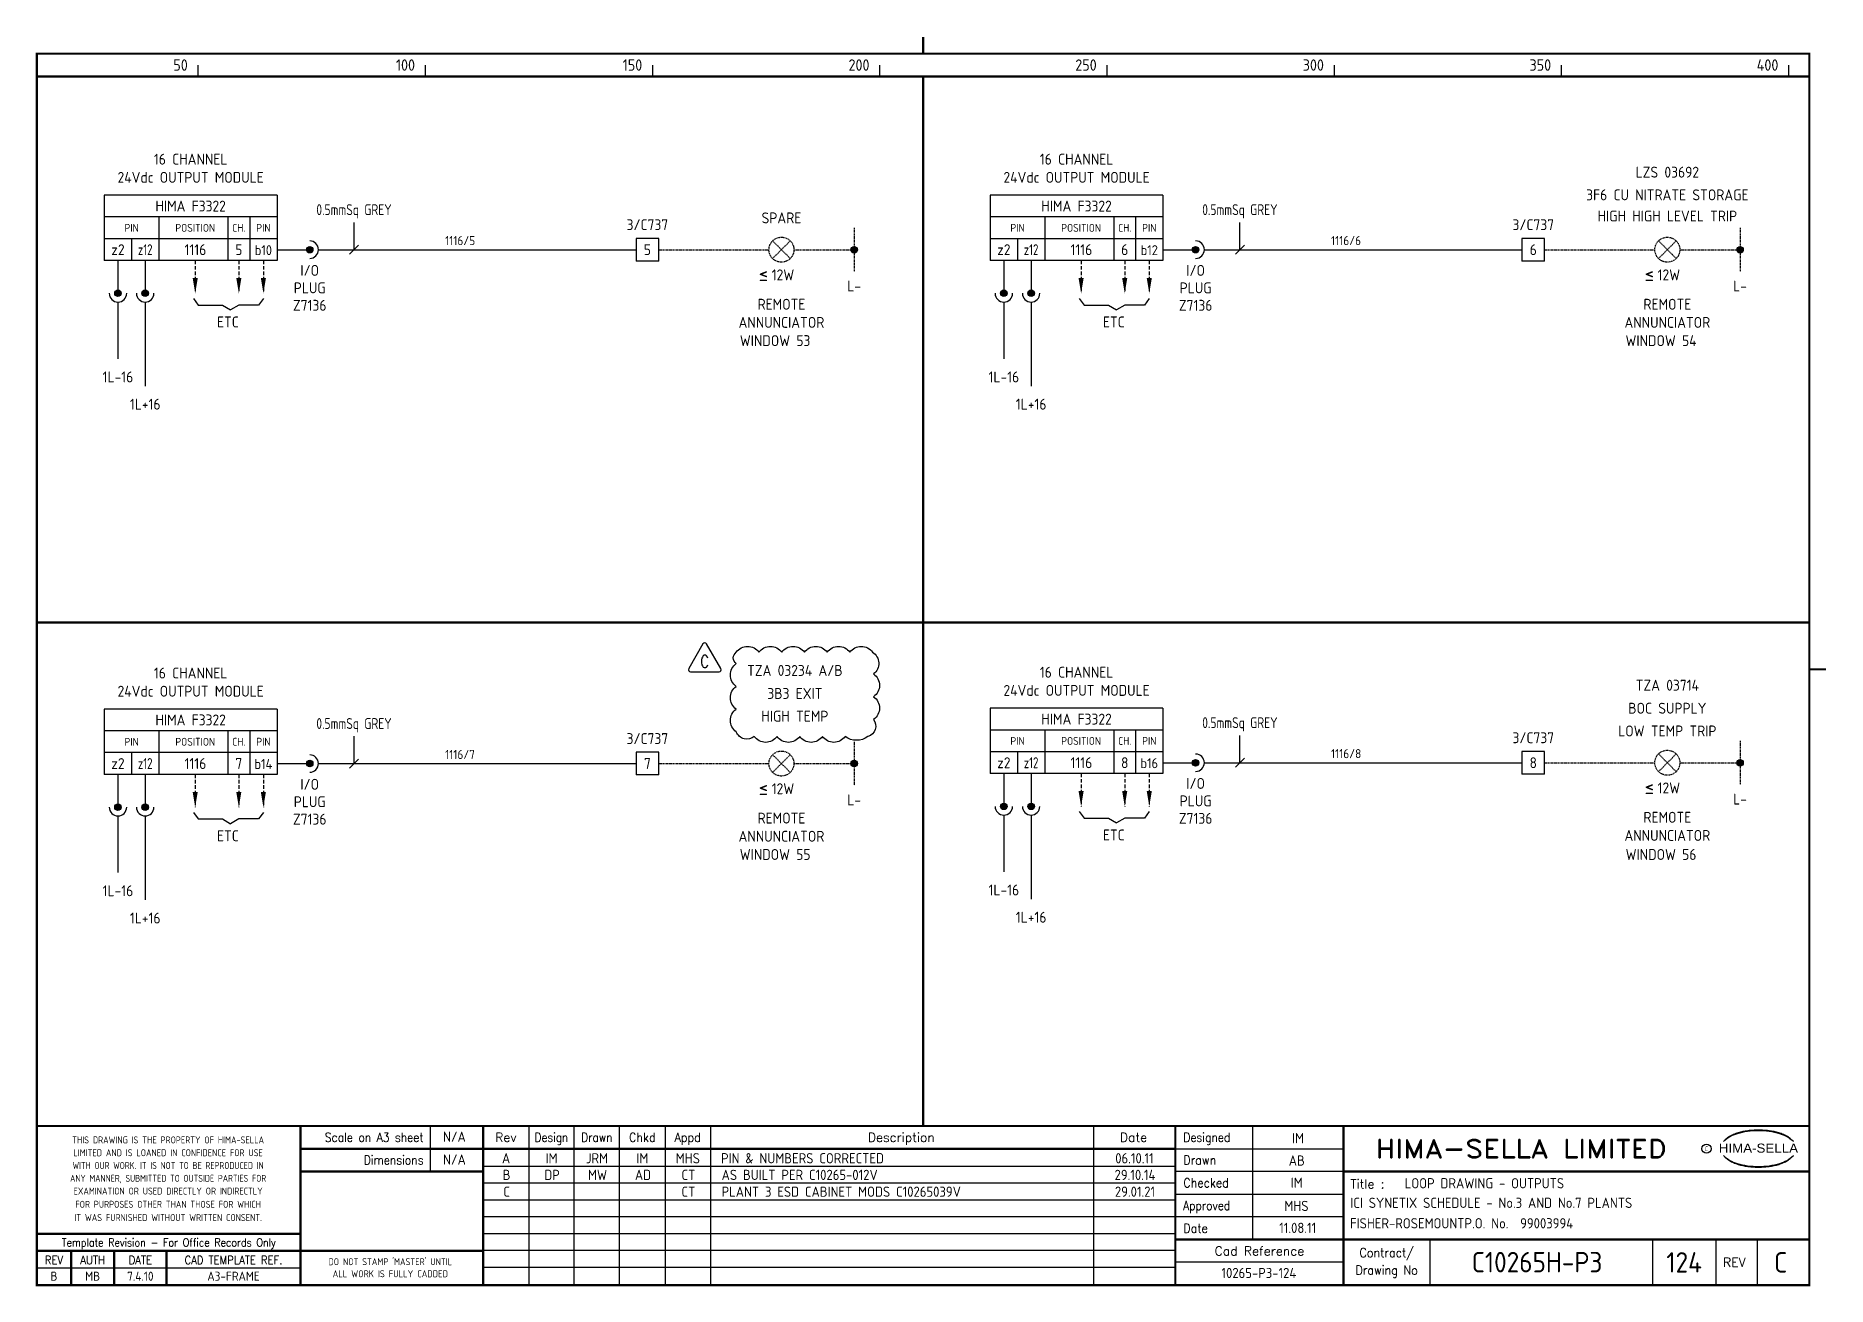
# Model space of a CAD drawing. Extents: x 14 to 408, y 0 to 275.
import ezdxf
from ezdxf.enums import TextEntityAlignment as Align

# ---------------------------------------------------------------- set-up
doc = ezdxf.new("R2010")
doc.units = 0
doc.header["$LTSCALE"] = 0.25
doc.header["$MEASUREMENT"] = 0
doc.linetypes.add('HIDDEN', pattern=[0.375, 0.25, -0.125])
doc.linetypes.add('HIDDEN2', pattern=[4.7625, 3.175, -1.5875])
doc.layers.get('0').update_dxf_attribs({"color": 41, "linetype": 'CONTINUOUS'})
for name, color, linetype in [('00-DRG_FRAME', 12, 'CONTINUOUS'), ('01-DRAW', 7, 'CONTINUOUS'), ('02-TEXT', 2, 'CONTINUOUS'), ('051-TEXT', 2, 'CONTINUOUS'), ('117', 7, 'CONTINUOUS'), ('117-TEXT', 2, 'CONTINUOUS')]:
    doc.layers.add(name, color=color, linetype=linetype)
doc.styles.add('ARIAL', font='arial.ttf', dxfattribs={"height": 2.5})
doc.styles.add('ISO', font='iso.shx')
doc.styles.add('ROMAND', font='ROMAND')
doc.styles.add('ROMANS', font='romans.shx')

msp = doc.modelspace()

# ---------------------------------------------------------------- texts
at = {"layer": '00-DRG_FRAME', "style": 'ISO'}
for s, p in [('50', (47.69, 267.75)), ('100', (97.69, 267.75)), ('150', (147.69, 267.75)), ('200', (197.69, 267.75)), ('250', (247.69, 267.75)), ('300', (297.69, 267.75)), ('350', (347.69, 267.75)), ('400', (397.69, 267.75))]:
    msp.add_text(s, height=2.5, dxfattribs=at).set_placement(p, align=Align.RIGHT)
at = {"layer": '00-DRG_FRAME', "color": 3, "style": 'ISO'}
for s, width, p in [('THIS DRAWING IS THE PROPERTY OF HIMA-SELLA', 0.9, (43.36, 32.44)), ("DO NOT STAMP 'MASTER' UNTIL", 0.95, (92.25, 5.79))]:
    msp.add_text(s, height=1.53, dxfattribs=dict(at, width=width)).set_placement(p, align=Align.MIDDLE)
at = {"layer": '00-DRG_FRAME', "color": 4, "style": 'ROMAND', "width": 0.87}
for s, p in [('Scale on A3 sheet', (99.54, 32)), ('Dimensions', (99.54, 27.01))]:
    msp.add_text(s, height=2, dxfattribs=at).set_placement(p, align=Align.RIGHT)
at = {"layer": '00-DRG_FRAME', "color": 4, "style": 'ROMAND'}
for s, p in [('Rev', (117.7, 32)), ('Description', (204.69, 32)), ('Date', (255.79, 32))]:
    msp.add_text(s, height=2, dxfattribs=at).set_placement(p, align=Align.CENTER)
for s, width, p in [('Design', 0.85, (127.7, 32)), ('Drawn', 0.85, (137.7, 32)), ('Chkd', 0.9, (147.7, 32)), ('Appd', 0.9, (157.7, 32))]:
    msp.add_text(s, height=2, dxfattribs=dict(at, width=width)).set_placement(p, align=Align.CENTER)
for s, width, p in [('Designed', 0.87, (266.75, 32)), ('Drawn', 0.9, (266.75, 27)), ('Checked', 0.9, (266.75, 22)), ('Approved', 0.85, (266.75, 17)), ('Date', 0.9, (266.75, 12))]:
    msp.add_text(s, height=2, dxfattribs=dict(at, width=width)).set_placement(p)
at = {"layer": '00-DRG_FRAME', "style": 'ROMAND', "width": 1.15}
msp.add_text('HIMA-SELLA LIMITED', height=4, dxfattribs=at).set_placement((341.1, 30.5), align=Align.MIDDLE)
at = {"layer": '00-DRG_FRAME', "style": 'ARIAL', "width": 1.05}
msp.add_text('HIMA-SELLA', height=2, dxfattribs=at).set_placement((393.3, 29.63), align=Align.CENTER)
at = {"layer": '00-DRG_FRAME', "color": 3, "style": 'ISO'}
for s, width, p in [('LIMITED AND IS LOANED IN CONFIDENCE FOR USE', 0.9, (43.36, 29.62)), ('ANY MANNER, SUBMITTED TO OUTSIDE PARTIES FOR', 0.87, (43.36, 23.99)), ('WITH OUR WORK. IT IS NOT TO BE REPRODUCED IN', 0.87, (43.36, 26.81)), ('EXAMINATION OR USED DIRECTLY OR INDIRECTLY', 0.9, (43.36, 21.18)), ('IT WAS FURNISHED WITHOUT WRITTEN CONSENT.', 0.9, (43.36, 15.35)), ('FOR PURPOSES OTHER THAN THOSE FOR WHICH', 0.9, (43.36, 18.27))]:
    msp.add_text(s, height=1.53, dxfattribs=dict(at, width=width)).set_placement(p, align=Align.MIDDLE_CENTER)
at = {"layer": '00-DRG_FRAME', "color": 3, "style": 'ISO', "width": 0.9}
msp.add_text('C', height=1, dxfattribs=at).set_placement((381.84, 30), align=Align.CENTER)
at = {"layer": '00-DRG_FRAME', "color": 4, "style": 'ROMAND'}
msp.add_text('Title :', height=2, dxfattribs=at).set_placement((303.5, 21.75))
for s, height, width, p in [('Template Revision - For Office Records Only', 1.8, 0.85, (43.5, 9.62)), ('Contract/', 2, 0.9, (311.5, 7.5)), ('REV', 1.8, 0.9, (18.25, 6)), ('AUTH', 1.8, 0.9, (26.75, 6)), ('DATE', 1.8, 0.9, (37.25, 6)), ('CAD TEMPLATE REF.', 1.8, 0.9, (57.75, 6)), ('Drawing No', 2, 0.9, (311.5, 3.5))]:
    msp.add_text(s, height=height, dxfattribs=dict(at, width=width)).set_placement(p, align=Align.MIDDLE)
for s, p in [('Cad Reference', (283.5, 8)), ('REV', (388, 5.5))]:
    msp.add_text(s, height=2, dxfattribs=at).set_placement(p, align=Align.MIDDLE)
at = {"layer": '00-DRG_FRAME', "color": 41, "style": 'ISO'}
for s, p in [('B', (18.25, 1.45)), ('MB', (26.75, 1.45)), ('7.4.10', (37.25, 1.45)), ('A3-FRAME', (57.75, 1.45))]:
    msp.add_text(s, height=2, dxfattribs=at).set_placement(p, align=Align.CENTER)
at = {"layer": '00-DRG_FRAME', "color": 3, "style": 'ISO'}
msp.add_text('ALL WORK IS FULLY CADDED', height=1.53, dxfattribs=at).set_placement((92.25, 2.98), align=Align.MIDDLE_CENTER)
at = {"layer": '117-TEXT', "style": 'ISO'}
for s, height, p in [('16 CHANNEL', 2.4, (48.32, 247.08)), ('16 CHANNEL', 2.4, (243.26, 247.08)), ('24Vdc OUTPUT MODULE', 2.4, (48.32, 243.08)), ('24Vdc OUTPUT MODULE', 2.4, (243.26, 243.08)), ('HIMA F3322', 2.4, (48.32, 236.76)), ('HIMA F3322', 2.4, (243.26, 236.76)), ('PIN', 1.728, (35.32, 232.3)), ('POSITION', 1.728, (49.32, 232.3)), ('CH.', 1.728, (58.92, 232.3)), ('PIN', 1.73, (64.32, 232.3)), ('PIN', 1.728, (230.26, 232.3)), ('POSITION', 1.728, (244.26, 232.3)), ('CH.', 1.728, (253.86, 232.3)), ('PIN', 1.73, (259.26, 232.3)), ('z2', 2.4, (32.32, 227.16)), ('1116', 2.4, (49.37, 227.16)), ('5', 2.4, (58.92, 227.16)), ('b10', 2.2, (64.32, 227.16)), ('z2', 2.4, (227.26, 227.16)), ('1116', 2.4, (244.32, 227.16)), ('6', 2.4, (253.86, 227.16)), ('b12', 2.2, (259.26, 227.16)), ('I/O', 2.4, (74.52, 222.6)), ('I/O', 2.4, (269.46, 222.6)), ('PLUG', 2.4, (74.52, 218.76)), ('PLUG', 2.4, (269.46, 218.76)), ('Z7136', 2.4, (74.52, 214.92)), ('Z7136', 2.4, (269.46, 214.92)), ('ETC', 2.4, (56.52, 211.26)), ('ETC', 2.4, (251.46, 211.26)), ('16 CHANNEL', 2.4, (48.32, 133.99)), ('16 CHANNEL', 2.4, (243.26, 134.17)), ('24Vdc OUTPUT MODULE', 2.4, (48.32, 129.99)), ('24Vdc OUTPUT MODULE', 2.4, (243.26, 130.17)), ('HIMA F3322', 2.4, (243.26, 123.85)), ('HIMA F3322', 2.4, (48.32, 123.67)), ('PIN', 1.728, (35.32, 119.2)), ('POSITION', 1.728, (49.32, 119.2)), ('CH.', 1.728, (58.92, 119.2)), ('PIN', 1.73, (64.32, 119.21)), ('PIN', 1.728, (230.26, 119.38)), ('POSITION', 1.728, (244.26, 119.38)), ('CH.', 1.728, (253.86, 119.38)), ('PIN', 1.73, (259.26, 119.39)), ('z2', 2.4, (32.32, 114.07)), ('1116', 2.4, (49.37, 114.07)), ('7', 2.4, (58.92, 114.07)), ('b14', 2.2, (64.32, 114.07)), ('z2', 2.4, (227.26, 114.25)), ('1116', 2.4, (244.32, 114.25)), ('8', 2.4, (253.86, 114.25)), ('b16', 2.2, (259.26, 114.25)), ('I/O', 2.4, (74.52, 109.51)), ('I/O', 2.4, (269.46, 109.69)), ('PLUG', 2.4, (74.52, 105.67)), ('PLUG', 2.4, (269.46, 105.85)), ('Z7136', 2.4, (74.52, 101.83)), ('Z7136', 2.4, (269.46, 102.01)), ('ETC', 2.4, (56.52, 98.17)), ('ETC', 2.4, (251.46, 98.35))]:
    msp.add_text(s, height=height, dxfattribs=at).set_placement(p, align=Align.CENTER)
for s, p in [('LZS 03692', (373.26, 245.43)), ('3F6 CU NITRATE STORAGE', (373.26, 240.43)), ('SPARE', (178.32, 235.36)), ('HIGH HIGH LEVEL TRIP', (373.26, 235.77)), ('3/C737', (148.82, 233.86)), ('3/C737', (343.76, 233.86)), ('5', (148.82, 228.36)), ('6', (343.76, 228.36)), ('L-', (194.32, 220.36)), ('L-', (389.26, 220.36)), ('REMOTE', (178.32, 216.36)), ('REMOTE', (373.26, 216.36)), ('ANNUNCIATOR', (178.32, 212.36)), ('ANNUNCIATOR', (373.26, 212.36)), ('WINDOW 53', (176.93, 208.35)), ('WINDOW 54', (371.87, 208.35)), ('1L-16', (32.32, 200.36)), ('1L-16', (227.26, 200.36)), ('1L+16', (38.32, 194.36)), ('1L+16', (233.26, 194.36)), ('TZA 03234 A/B', (181.28, 135.76)), ('3B3 EXIT', (181.28, 130.7)), ('TZA 03714', (373.26, 132.51)), ('HIGH TEMP', (181.28, 125.7)), ('BOC SUPPLY', (373.26, 127.45)), ('LOW TEMP TRIP', (373.26, 122.45)), ('3/C737', (148.82, 120.77)), ('3/C737', (343.76, 120.95)), ('7', (148.82, 115.27)), ('8', (343.76, 115.45)), ('L-', (194.32, 107.27)), ('L-', (389.26, 107.45)), ('REMOTE', (178.32, 103.27)), ('REMOTE', (373.26, 103.45)), ('ANNUNCIATOR', (178.32, 99.27)), ('ANNUNCIATOR', (373.26, 99.45)), ('WINDOW 55', (176.93, 95.26)), ('WINDOW 56', (371.87, 95.26)), ('1L-16', (32.32, 87.27)), ('1L-16', (227.26, 87.45)), ('1L+16', (38.32, 81.27)), ('1L+16', (233.26, 81.45))]:
    msp.add_text(s, height=2.4, dxfattribs=at).set_placement(p, align=Align.MIDDLE)
for s, width, p in [('0.5mmSq GREY', 0.85, (84.27, 235.97)), ('0.5mmSq GREY', 0.85, (279.21, 235.97)), ('z12', 0.8, (38.32, 227.16)), ('z12', 0.8, (233.26, 227.16)), ('0.5mmSq GREY', 0.85, (84.27, 122.88)), ('0.5mmSq GREY', 0.85, (279.21, 123.06)), ('z12', 0.8, (38.32, 114.07)), ('z12', 0.8, (233.26, 114.25))]:
    msp.add_text(s, height=2.4, dxfattribs=dict(at, width=width)).set_placement(p, align=Align.CENTER)
at = {"layer": '117-TEXT', "color": 3, "style": 'ISO'}
for s, p in [('1116/5', (104.32, 230.36)), ('1116/6', (299.26, 230.36)), ('1116/7', (104.32, 117.27)), ('1116/8', (299.26, 117.45))]:
    msp.add_text(s, height=2, dxfattribs=at).set_placement(p, align=Align.MIDDLE_LEFT)
at = {"layer": '117-TEXT', "style": 'ISO'}
for s, height, p in [('<', 3.36, (173.32, 221.63)), ('-', 3.36, (173.32, 220.27)), ('12W', 2.4, (176.18, 221.62)), ('<', 3.36, (368.26, 221.63)), ('-', 3.36, (368.26, 220.27)), ('12W', 2.4, (371.12, 221.62)), ('<', 3.36, (173.32, 108.54)), ('12W', 2.4, (176.18, 108.53)), ('<', 3.36, (368.26, 108.72)), ('12W', 2.4, (371.12, 108.71)), ('-', 3.36, (173.32, 107.18)), ('-', 3.36, (368.26, 107.36))]:
    msp.add_text(s, height=height, dxfattribs=at).set_placement(p)

# ---------------------------------------------------------------- blocks, each defined once
blk = doc.blocks.new('A3-REVA')
at = {"layer": '051-TEXT', "style": 'ISO'}
for tag, p in [('DESIGNED', (292.01, 31.7)), ('A', (117.73, 27.28)), ('DES', (127.73, 27.28)), ('DRN', (137.73, 27.28)), ('CHKD', (147.73, 27.28)), ('APPD', (157.73, 27.28)), ('DATE', (256, 27.28)), ('DRAWN', (291.72, 26.77)), ('CHECKED', (291.72, 21.89)), ('APPD', (291.65, 16.79)), ('DATE', (291.92, 11.96))]:
    blk.add_attdef(tag, text='', height=2.25, dxfattribs=at).set_placement(p, align=Align.CENTER)
blk.add_attdef('DESCRIPTION', (165.03, 27.28), '', height=2.25, dxfattribs=at)
blk = doc.blocks.new('A3-REVB')
at = {"layer": '051-TEXT', "style": 'ISO'}
for tag, p in [('A', (124.85, -20.36)), ('DES', (134.85, -20.36)), ('DRN', (144.85, -20.36)), ('CHKD', (154.85, -20.36)), ('APPD', (164.85, -20.36)), ('DATE', (263.12, -20.36))]:
    blk.add_attdef(tag, text='', height=2.25, dxfattribs=at).set_placement(p, align=Align.CENTER)
blk.add_attdef('DESCRIPTION', (172.15, -20.36), '', height=2.25, dxfattribs=at)
blk = doc.blocks.new('A3-TITLE')
at = {"layer": '051-TEXT', "style": 'ISO'}
blk.add_attdef('TITLE_1', (315.46, 21.78), '', height=2.25, dxfattribs=at)
for tag, p in [('DRGNO', (376.96, 3.24)), ('REV.', (398.2, 3.24))]:
    blk.add_attdef(tag, text='', height=4.5, dxfattribs=at).set_placement(p, align=Align.CENTER)
blk = doc.blocks.new('DOT')
for radius in [0.75, 0.65, 0.55, 0.45, 0.35, 0.25, 0.15, 0.05]:
    blk.add_circle((0, 0), radius)
blk = doc.blocks.new('A3-CONTRACT')
at = {"layer": '051-TEXT', "color": 41, "style": 'ISO'}
for tag, height, p in [('SCALE', 2.25, (106.71, 31.82)), ('DIMS', 2.25, (106.71, 26.8)), ('CAD-REF', 2.25, (283.73, 1.84)), ('CONTRACT', 4.5, (344.94, 3.1))]:
    blk.add_attdef(tag, text='', height=height, dxfattribs=at).set_placement(p, align=Align.CENTER)
for tag, p in [('TITLE_2', (303.86, 17.28)), ('TITLE_3', (303.79, 12.78))]:
    blk.add_attdef(tag, p, '', height=2.25, dxfattribs=at)
blk = doc.blocks.new('TRI-E')
at = {"layer": '01-DRAW'}
blk.add_lwpolyline([(-0.26, 2.55), (-2.34, -1.05, 0.57735), (-2.08, -1.5), (2.08, -1.5, 0.57735), (2.34, -1.05), (0.26, 2.55, 0.57735)], format="xyb", close=True, dxfattribs=at)
at = {"layer": '02-TEXT', "color": 2, "style": 'ROMANS', "width": 0.8}
blk.add_text('C', height=1.8, dxfattribs=at).set_placement((0, 0), align=Align.MIDDLE)

# ---------------------------------------------------------------- linework, layer by layer
at = {"layer": '00-DRG_FRAME'}
for p, q in [((50, 266.5), (50, 269)), ((100, 266.5), (100, 269)), ((150, 266.5), (150, 269)), ((200, 266.5), (200, 269)), ((250, 266.5), (250, 269)), ((300, 266.5), (300, 269)), ((350, 266.5), (350, 269)), ((400, 266.5), (400, 269)), ((101.01, 35.5), (101.01, 25.5)), ((122.7, 35.5), (122.7, 0.5)), ((132.7, 0.5), (132.7, 35.5)), ((142.7, 0.5), (142.7, 35.5)), ((152.7, 35.5), (152.7, 0.5)), ((162.7, 35.5), (162.7, 0.5)), ((247, 35.5), (247, 0.5)), ((282, 35.5), (282, 10.5)), ((265, 30.5), (302, 30.5)), ((265, 26.59), (112.7, 26.59)), ((302, 25.5), (265, 25.5)), ((265, 22.89), (112.7, 22.89)), ((265, 20.5), (302, 20.5)), ((265, 19.19), (112.7, 19.19)), ((265, 15.49), (112.7, 15.49)), ((302, 15.5), (265, 15.5)), ((265, 11.79), (112.7, 11.79)), ((265, 8.09), (112.7, 8.09)), ((321, 10.5), (321, 0.5)), ((370, 10.5), (370, 0.5)), ((384, 0.5), (384, 10.5)), ((393, 10.5), (393, 0.5)), ((72.5, 4.25), (14.5, 4.25)), ((265, 4.39), (112.7, 4.39)), ((302, 5.5), (265, 5.5))]:
    msp.add_line(p, q, dxfattribs=at)
at = {"layer": '00-DRG_FRAME', "const_width": 0.5}
for points in [[(209.5, 271.5), (209.5, 275.18)], [(209.5, 271.5), (209.5, 275.18)], [(14.5, 266.5), (404.5, 266.5)], [(209.5, 35.5), (209.5, 266.5)], [(14.5, 146.31), (404.5, 146.31)], [(404.5, 136), (408.18, 136)], [(404.5, 35.5), (14.5, 35.5)], [(72.5, 0.5), (72.5, 35.5)], [(112.7, 0.5), (112.7, 35.5)], [(265, 35.5), (265, 0.5)], [(302, 0.5), (302, 35.5)], [(265, 30.5), (72.5, 30.5)], [(112.7, 25.5), (72.5, 25.5)], [(404.5, 25.5), (302, 25.5)], [(14.5, 11.75), (72.5, 11.75)], [(14.5, 8), (72.5, 8)], [(22, 0.5), (22, 8)], [(31.5, 0.5), (31.5, 8)], [(43, 0.5), (43, 8)], [(112.7, 8), (72.5, 8)], [(265, 10.5), (404.5, 10.5)]]:
    msp.add_lwpolyline(points, dxfattribs=at)
msp.add_lwpolyline([(14.5, 0.5), (404.5, 0.5), (404.5, 271.5), (14.5, 271.5)], close=True, dxfattribs=at)
at = {"layer": '00-DRG_FRAME', "color": 3}
msp.add_circle((381.88, 30.5), 1, dxfattribs=at)
for centre, radius, start, end in [((390.6, 26.83), 7.24, 106.0532, 133.5024), ((390.88, 27.01), 7.3, 130.419, 136.057), ((390.11, 28.1), 5.98, 122.244, 131.6154), ((389.75, 28.78), 5.21, 111.8206, 122.8668), ((391.78, 24.7), 9.76, 107.5931, 113.9452), ((393.1, 18.5), 15.94, 89.2698, 106.3911), ((392.1, 23.52), 10.99, 96.0146, 107.3203), ((393.29, 16.31), 18.28, 92.8917, 97.3734), ((393.24, 18.86), 15.73, 89.7805, 93.1738), ((393.36, 18.86), 15.73, 86.8262, 90.2195), ((393.51, 18.5), 15.94, 73.6089, 90.7302), ((393.31, 16.31), 18.28, 82.6266, 87.1083), ((394.51, 23.52), 10.99, 72.6797, 83.9854), ((394.83, 24.7), 9.76, 66.0548, 72.4069), ((396, 26.83), 7.24, 46.4976, 73.9468), ((396.85, 28.78), 5.21, 57.1332, 68.1794), ((396.49, 28.1), 5.98, 48.3846, 57.756), ((395.73, 27.01), 7.3, 43.943, 49.581), ((390.88, 34.04), 7.3, 223.943, 229.581), ((390.6, 34.23), 7.24, 226.4976, 253.9468), ((390.11, 32.96), 5.98, 228.3846, 237.756), ((389.75, 32.28), 5.21, 237.1332, 248.1794), ((396, 34.23), 7.24, 286.0532, 313.5024), ((396.85, 32.28), 5.21, 291.8206, 302.8668), ((396.49, 32.96), 5.98, 302.244, 311.6154), ((395.73, 34.04), 7.3, 310.419, 316.057), ((391.78, 36.36), 9.76, 246.0548, 252.4069), ((393.1, 42.56), 15.94, 253.6089, 270.7302), ((392.1, 37.54), 10.99, 252.6797, 263.9854), ((393.29, 44.75), 18.28, 262.6266, 267.1083), ((393.24, 42.19), 15.73, 266.8262, 270.2195), ((393.51, 42.56), 15.94, 269.2698, 286.3911), ((393.36, 42.19), 15.73, 269.7805, 273.1738), ((393.31, 44.75), 18.28, 272.8917, 277.3734), ((394.51, 37.54), 10.99, 276.0146, 287.3203), ((394.83, 36.36), 9.76, 287.5931, 293.9452)]:
    msp.add_arc(centre, radius, start, end, dxfattribs=at)
at = {"layer": '01-DRAW', "color": 7}
msp.add_lwpolyline([(168.38, 139.76, -0.520567), (173.38, 139.76, -0.520567), (178.38, 139.76, -0.520567), (183.38, 139.76, -0.520567), (188.38, 139.76, -0.520567), (193.38, 139.76, -0.520567), (198.38, 139.76, -0.520567), (198.6, 134.98, -0.520567), (198.6, 129.98, -0.520567), (198.6, 124.98, -0.520567), (197.35, 121.23, -0.339781), (192.35, 121.23, -0.520567), (187.35, 121.23, -0.520567), (182.35, 121.23, -0.520567), (177.35, 121.23, -0.520567), (172.35, 121.23, -0.520567), (168.38, 122.26, -0.520567), (168.38, 127.26, -0.520567), (168.38, 132.26, -0.520567), (168.38, 137.26, -0.520567)], format="xyb", close=True, dxfattribs=at)
at = {"layer": '117'}
for p, q in [((29.32, 240.36), (29.32, 225.96)), ((67.32, 240.36), (29.32, 240.36)), ((67.32, 240.36), (67.32, 225.96)), ((224.26, 240.36), (224.26, 225.96)), ((262.26, 240.36), (224.26, 240.36)), ((262.26, 240.36), (262.26, 225.96)), ((67.32, 235.56), (29.32, 235.56)), ((41.32, 235.56), (41.32, 225.96)), ((56.52, 235.56), (56.52, 225.96)), ((61.32, 235.56), (61.32, 225.96)), ((262.26, 235.56), (224.26, 235.56)), ((236.26, 235.56), (236.26, 225.96)), ((251.46, 235.56), (251.46, 225.96)), ((256.26, 235.56), (256.26, 225.96)), ((67.32, 230.76), (29.32, 230.76)), ((35.32, 230.76), (35.32, 225.96)), ((146.32, 230.86), (146.32, 225.86)), ((151.32, 230.86), (146.32, 230.86)), ((151.32, 225.86), (151.32, 230.86)), ((262.26, 230.76), (224.26, 230.76)), ((230.26, 230.76), (230.26, 225.96)), ((341.26, 230.86), (341.26, 225.86)), ((346.26, 230.86), (341.26, 230.86)), ((346.26, 225.86), (346.26, 230.86)), ((67.32, 225.96), (29.32, 225.96)), ((32.32, 225.96), (32.32, 218.76)), ((38.32, 225.96), (38.32, 218.76)), ((67.32, 228.36), (74.52, 228.36)), ((76.44, 228.36), (146.32, 228.36)), ((151.32, 225.86), (146.32, 225.86)), ((262.26, 225.96), (224.26, 225.96)), ((227.26, 225.96), (227.26, 218.76)), ((233.26, 225.96), (233.26, 218.76)), ((262.26, 228.36), (269.46, 228.36)), ((271.38, 228.36), (341.26, 228.36)), ((346.26, 225.86), (341.26, 225.86)), ((32.32, 216.84), (32.32, 204.36)), ((38.32, 216.84), (38.32, 198.36)), ((48.92, 217.62), (50, 216.18)), ((64.32, 217.62), (63.24, 216.18)), ((227.26, 216.84), (227.26, 204.36)), ((233.26, 216.84), (233.26, 198.36)), ((243.86, 217.62), (244.94, 216.18)), ((259.26, 217.62), (258.18, 216.18)), ((50, 216.18), (55.32, 216.18)), ((55.32, 216.18), (57.12, 215.1)), ((58.92, 216.18), (57.12, 215.1)), ((63.24, 216.18), (58.92, 216.18)), ((244.94, 216.18), (250.26, 216.18)), ((250.26, 216.18), (252.06, 215.1)), ((253.86, 216.18), (252.06, 215.1)), ((258.18, 216.18), (253.86, 216.18)), ((67.32, 127.27), (29.32, 127.27)), ((29.32, 127.27), (29.32, 112.87)), ((67.32, 127.27), (67.32, 112.87)), ((262.26, 127.45), (224.26, 127.45)), ((224.26, 127.45), (224.26, 113.05)), ((262.26, 127.45), (262.26, 113.05)), ((67.32, 122.47), (29.32, 122.47)), ((41.32, 122.47), (41.32, 112.87)), ((56.52, 122.47), (56.52, 112.87)), ((61.32, 122.47), (61.32, 112.87)), ((262.26, 122.65), (224.26, 122.65)), ((236.26, 122.65), (236.26, 113.05)), ((251.46, 122.65), (251.46, 113.05)), ((256.26, 122.65), (256.26, 113.05)), ((67.32, 117.67), (29.32, 117.67)), ((35.32, 117.67), (35.32, 112.87)), ((67.32, 115.27), (74.52, 115.27)), ((76.44, 115.27), (146.32, 115.27)), ((146.32, 117.77), (146.32, 112.77)), ((151.32, 117.77), (146.32, 117.77)), ((151.32, 112.77), (151.32, 117.77)), ((262.26, 117.85), (224.26, 117.85)), ((230.26, 117.85), (230.26, 113.05)), ((262.26, 115.45), (269.46, 115.45)), ((271.38, 115.45), (341.26, 115.45)), ((346.26, 117.95), (341.26, 117.95)), ((341.26, 117.95), (341.26, 112.95)), ((346.26, 112.95), (346.26, 117.95)), ((67.32, 112.87), (29.32, 112.87)), ((32.32, 112.87), (32.32, 105.67)), ((38.32, 112.87), (38.32, 105.67)), ((151.32, 112.77), (146.32, 112.77)), ((262.26, 113.05), (224.26, 113.05)), ((227.26, 113.05), (227.26, 105.85)), ((233.26, 113.05), (233.26, 105.85)), ((346.26, 112.95), (341.26, 112.95)), ((32.32, 103.75), (32.32, 91.27)), ((38.32, 103.75), (38.32, 85.27)), ((48.92, 104.53), (50, 103.09)), ((50, 103.09), (55.32, 103.09)), ((55.32, 103.09), (57.12, 102.01)), ((58.92, 103.09), (57.12, 102.01)), ((63.24, 103.09), (58.92, 103.09)), ((64.32, 104.53), (63.24, 103.09)), ((227.26, 103.93), (227.26, 91.45)), ((233.26, 103.93), (233.26, 85.45)), ((243.86, 104.71), (244.94, 103.27)), ((244.94, 103.27), (250.26, 103.27)), ((250.26, 103.27), (252.06, 102.19)), ((253.86, 103.27), (252.06, 102.19)), ((258.18, 103.27), (253.86, 103.27)), ((259.26, 104.71), (258.18, 103.27))]:
    msp.add_line(p, q, dxfattribs=at)
at = {"layer": '117', "color": 3}
for p, q in [((84.27, 228.36), (84.27, 234.36)), ((279.21, 228.36), (279.21, 234.36)), ((83.27, 227.36), (85.27, 229.36)), ((278.21, 227.36), (280.21, 229.36)), ((84.27, 115.27), (84.27, 121.27)), ((279.21, 115.45), (279.21, 121.45)), ((83.27, 114.27), (85.27, 116.27)), ((278.21, 114.45), (280.21, 116.45))]:
    msp.add_line(p, q, dxfattribs=at)
at = {"layer": '117', "linetype": 'HIDDEN'}
for p, q in [((194.32, 233.16), (194.32, 223.56)), ((389.26, 233.16), (389.26, 223.56)), ((176.37, 226.42), (180.26, 230.31)), ((176.37, 230.31), (180.26, 226.42)), ((371.32, 230.31), (375.21, 226.42)), ((371.32, 226.42), (375.21, 230.31)), ((151.32, 228.36), (175.57, 228.36)), ((181.07, 228.36), (194.32, 228.36)), ((346.26, 228.36), (370.51, 228.36)), ((376.01, 228.36), (389.26, 228.36)), ((194.32, 120.07), (194.32, 110.47)), ((389.26, 120.25), (389.26, 110.65)), ((151.32, 115.27), (175.57, 115.27)), ((176.37, 117.21), (180.26, 113.32)), ((176.37, 113.32), (180.26, 117.21)), ((181.07, 115.27), (194.32, 115.27)), ((346.26, 115.45), (370.51, 115.45)), ((371.32, 113.5), (375.21, 117.39)), ((371.32, 117.39), (375.21, 113.5)), ((376.01, 115.45), (389.26, 115.45))]:
    msp.add_line(p, q, dxfattribs=at)
at = {"layer": '117', "linetype": 'HIDDEN2'}
for p, q in [((49.32, 225.96), (49.32, 218.76)), ((58.92, 225.96), (58.92, 218.76)), ((64.32, 225.96), (64.32, 218.76)), ((244.26, 225.96), (244.26, 218.76)), ((253.86, 225.96), (253.86, 218.76)), ((259.26, 225.96), (259.26, 218.76)), ((49.32, 112.87), (49.32, 105.67)), ((58.92, 112.87), (58.92, 105.67)), ((64.32, 112.87), (64.32, 105.67)), ((244.26, 113.05), (244.26, 105.85)), ((253.86, 113.05), (253.86, 105.85)), ((259.26, 113.05), (259.26, 105.85))]:
    msp.add_line(p, q, dxfattribs=at)
at = {"layer": '117'}
for centre, radius in [((74.52, 228.36), 0.72), ((74.52, 228.36), 0.624), ((74.52, 228.36), 0.528), ((74.52, 228.36), 0.432), ((74.52, 228.36), 0.336), ((269.46, 228.36), 0.72), ((269.46, 228.36), 0.624), ((269.46, 228.36), 0.528), ((269.46, 228.36), 0.432), ((269.46, 228.36), 0.336), ((74.52, 228.36), 0.24), ((74.52, 228.36), 0.144), ((74.52, 228.36), 0.048), ((269.46, 228.36), 0.24), ((269.46, 228.36), 0.144), ((269.46, 228.36), 0.048), ((32.32, 218.76), 0.72), ((32.32, 218.76), 0.624), ((32.32, 218.76), 0.528), ((32.32, 218.76), 0.432), ((32.32, 218.76), 0.336), ((32.32, 218.76), 0.24), ((32.32, 218.76), 0.144), ((32.32, 218.76), 0.048), ((38.32, 218.76), 0.72), ((38.32, 218.76), 0.624), ((38.32, 218.76), 0.528), ((38.32, 218.76), 0.432), ((38.32, 218.76), 0.336), ((38.32, 218.76), 0.24), ((38.32, 218.76), 0.144), ((38.32, 218.76), 0.048), ((227.26, 218.76), 0.72), ((227.26, 218.76), 0.624), ((227.26, 218.76), 0.528), ((227.26, 218.76), 0.432), ((227.26, 218.76), 0.336), ((227.26, 218.76), 0.24), ((227.26, 218.76), 0.144), ((227.26, 218.76), 0.048), ((233.26, 218.76), 0.72), ((233.26, 218.76), 0.624), ((233.26, 218.76), 0.528), ((233.26, 218.76), 0.432), ((233.26, 218.76), 0.336), ((233.26, 218.76), 0.24), ((233.26, 218.76), 0.144), ((233.26, 218.76), 0.048), ((74.52, 115.27), 0.72), ((74.52, 115.27), 0.624), ((74.52, 115.27), 0.528), ((74.52, 115.27), 0.432), ((74.52, 115.27), 0.336), ((74.52, 115.27), 0.24), ((74.52, 115.27), 0.144), ((74.52, 115.27), 0.048), ((269.46, 115.45), 0.72), ((269.46, 115.45), 0.624), ((269.46, 115.45), 0.528), ((269.46, 115.45), 0.432), ((269.46, 115.45), 0.336), ((269.46, 115.45), 0.24), ((269.46, 115.45), 0.144), ((269.46, 115.45), 0.048), ((227.26, 105.85), 0.72), ((227.26, 105.85), 0.624), ((233.26, 105.85), 0.72), ((233.26, 105.85), 0.624), ((32.32, 105.67), 0.72), ((32.32, 105.67), 0.624), ((32.32, 105.67), 0.528), ((32.32, 105.67), 0.432), ((32.32, 105.67), 0.336), ((32.32, 105.67), 0.24), ((32.32, 105.67), 0.144), ((32.32, 105.67), 0.048), ((38.32, 105.67), 0.72), ((38.32, 105.67), 0.624), ((38.32, 105.67), 0.528), ((38.32, 105.67), 0.432), ((38.32, 105.67), 0.336), ((38.32, 105.67), 0.24), ((38.32, 105.67), 0.144), ((38.32, 105.67), 0.048), ((227.26, 105.85), 0.528), ((227.26, 105.85), 0.432), ((227.26, 105.85), 0.336), ((227.26, 105.85), 0.24), ((227.26, 105.85), 0.144), ((227.26, 105.85), 0.048), ((233.26, 105.85), 0.528), ((233.26, 105.85), 0.432), ((233.26, 105.85), 0.336), ((233.26, 105.85), 0.24), ((233.26, 105.85), 0.144), ((233.26, 105.85), 0.048)]:
    msp.add_circle(centre, radius, dxfattribs=at)
at = {"layer": '117', "linetype": 'HIDDEN'}
for centre in [(178.32, 228.36), (373.26, 228.36), (178.32, 115.27), (373.26, 115.45)]:
    msp.add_circle(centre, 2.75, dxfattribs=at)
at = {"layer": '117'}
for centre, start, end in [((74.52, 228.36), 270, 90), ((269.46, 228.36), 270, 90), ((32.32, 218.76), 180, 0), ((38.32, 218.76), 180, 0), ((227.26, 218.76), 180, 0), ((233.26, 218.76), 180, 0), ((74.52, 115.27), 270, 90), ((269.46, 115.45), 270, 90), ((32.32, 105.67), 180, 0), ((38.32, 105.67), 180, 0), ((227.26, 105.85), 180, 0), ((233.26, 105.85), 180, 0)]:
    msp.add_arc(centre, 1.92, start, end, dxfattribs=at)
for points in [[(49.88, 222.12), (48.76, 222.12), (49.32, 218.76)], [(59.48, 222.12), (58.36, 222.12), (58.92, 218.76)], [(64.88, 222.12), (63.76, 222.12), (64.32, 218.76)], [(244.82, 222.12), (243.7, 222.12), (244.26, 218.76)], [(254.42, 222.12), (253.3, 222.12), (253.86, 218.76)], [(259.82, 222.12), (258.7, 222.12), (259.26, 218.76)], [(49.88, 109.03), (48.76, 109.03), (49.32, 105.67)], [(59.48, 109.03), (58.36, 109.03), (58.92, 105.67)], [(64.88, 109.03), (63.76, 109.03), (64.32, 105.67)], [(244.82, 109.21), (243.7, 109.21), (244.26, 105.85)], [(254.42, 109.21), (253.3, 109.21), (253.86, 105.85)], [(259.82, 109.21), (258.7, 109.21), (259.26, 105.85)]]:
    msp.add_solid(points, dxfattribs=at)

# ---------------------------------------------------------------- block references
at = {"layer": '00-DRG_FRAME', "color": 7, "lineweight": 211, "xscale": 1.510553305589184, "yscale": 1.510553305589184, "zscale": 1.510553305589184}
msp.add_blockref('TRI-E', (161.44, 137.74), dxfattribs=at)
at = {"layer": '00-DRG_FRAME'}
for name, p, values in [('A3-CONTRACT', (-0.35, 0.19), {'TITLE_2': 'ICI SYNETIX SCHEDULE - No.3 AND No.7 PLANTS', 'TITLE_3': 'FISHER-ROSEMOUNTP.O. No.  99003994', 'CAD-REF': '10265-P3-124', 'CONTRACT': 'C10265H-P3', 'SCALE': 'N/A', 'DIMS': 'N/A'}), ('A3-REVB', (-7, 43.98), {'A': 'B', 'DES': 'DP', 'DRN': 'MW', 'CHKD': 'AD', 'APPD': 'CT', 'DESCRIPTION': 'AS BUILT PER C10265-012V', 'DATE': '29.10.14'}), ('A3-TITLE', (0, 0), {'TITLE_1': 'LOOP DRAWING - OUTPUTS', 'DRGNO': '124', 'REV.': 'C'}), ('A3-REVB', (-7, 40.28), {'A': 'C', 'APPD': 'CT', 'DESCRIPTION': 'PLANT 3 ESD CABINET MODS C10265039V', 'DATE': '29.01.21'})]:
    msp.add_blockref(name, p, dxfattribs=at).add_auto_attribs(values)
ref = msp.add_blockref('A3-REVA', (0, 0), dxfattribs=at)
ref.add_attrib('A', 'A', dxfattribs={"layer": '051-TEXT', "height": 2.25, "style": 'ISO'}).set_placement((117.73, 27.28), align=Align.CENTER)
ref.add_attrib('DES', 'IM', dxfattribs={"layer": '051-TEXT', "height": 2.25, "style": 'ISO'}).set_placement((127.73, 27.28), align=Align.CENTER)
ref.add_attrib('DRN', 'JRM', dxfattribs={"layer": '051-TEXT', "height": 2.25, "style": 'ISO'}).set_placement((137.73, 27.28), align=Align.CENTER)
ref.add_attrib('CHKD', 'IM', dxfattribs={"layer": '051-TEXT', "height": 2.25, "style": 'ISO'}).set_placement((147.73, 27.28), align=Align.CENTER)
ref.add_attrib('APPD', 'MHS', dxfattribs={"layer": '051-TEXT', "height": 2.25, "style": 'ISO'}).set_placement((157.73, 27.28), align=Align.CENTER)
ref.add_attrib('DESCRIPTION', 'PIN & NUMBERS CORRECTED', (165.03, 27.28), dxfattribs={"layer": '051-TEXT', "height": 2.25, "style": 'ISO'})
ref.add_attrib('DATE', '06.10.11', dxfattribs={"layer": '051-TEXT', "height": 2.25, "style": 'ISO'}).set_placement((256, 27.28), align=Align.CENTER)
ref.add_attrib('DESIGNED', 'IM', dxfattribs={"layer": '051-TEXT', "height": 2.25, "style": 'ISO'}).set_placement((292.01, 31.7), align=Align.CENTER)
ref.add_attrib('DRAWN', 'AB', dxfattribs={"layer": '051-TEXT', "height": 2.25, "style": 'ISO'}).set_placement((291.72, 26.77), align=Align.CENTER)
ref.add_attrib('CHECKED', 'IM', dxfattribs={"layer": '051-TEXT', "height": 2.25, "style": 'ISO'}).set_placement((291.72, 21.89), align=Align.CENTER)
ref.add_attrib('APPD', 'MHS', dxfattribs={"layer": '051-TEXT', "height": 2.25, "style": 'ISO'}).set_placement((291.65, 16.79), align=Align.CENTER)
ref.add_attrib('DATE', '11.08.11', dxfattribs={"layer": '051-TEXT', "height": 2.25, "style": 'ISO'}).set_placement((291.92, 11.96), align=Align.CENTER)
at = {"layer": '117', "xscale": 0.9600000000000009, "yscale": 0.9600000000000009, "zscale": 0.9600000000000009}
for p in [(194.32, 228.36), (389.26, 228.36), (194.32, 115.27), (389.26, 115.45)]:
    msp.add_blockref('DOT', p, dxfattribs=at)

msp.set_redraw_order([(e.dxf.handle, doc.entitydb.next_handle()) for e in msp.query("TEXT MTEXT ATTDEF DIMENSION ARC_DIMENSION")])  # texts and dimensions are drawn at this point

doc.saveas('drawing.dxf')
